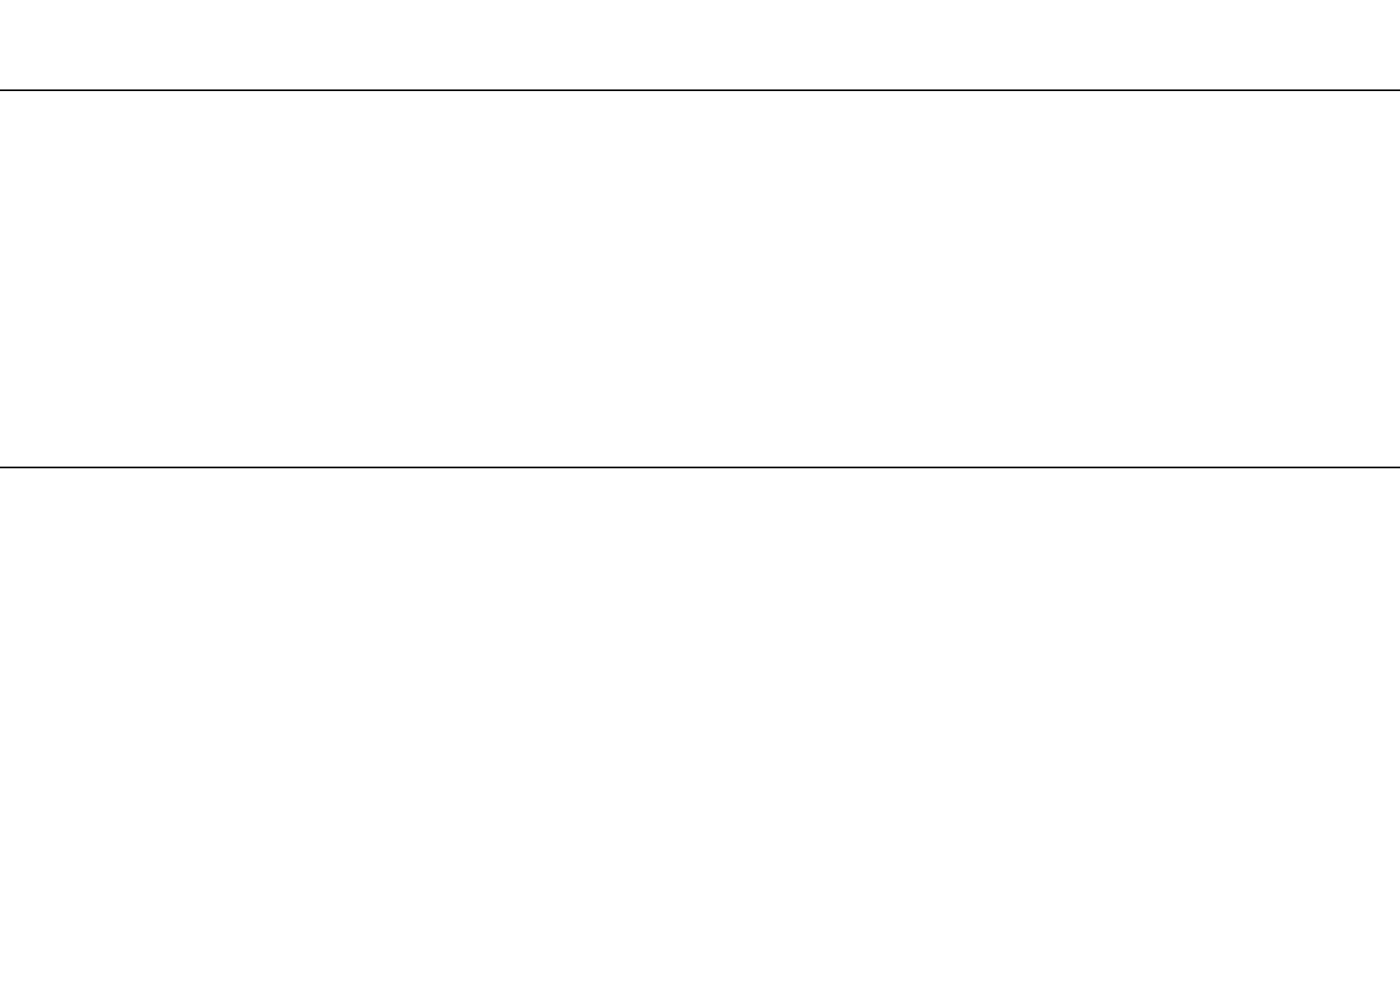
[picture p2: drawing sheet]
<svg xmlns="http://www.w3.org/2000/svg" width="297mm" height="210mm" viewBox="0 0 297 210" stroke-linecap="round" stroke-linejoin="round" font-family="sans-serif">
<path d="M0 19.1h297.1M-.1 99.2h297.2" fill="none" stroke="#000" stroke-width=".35"/>
</svg>
